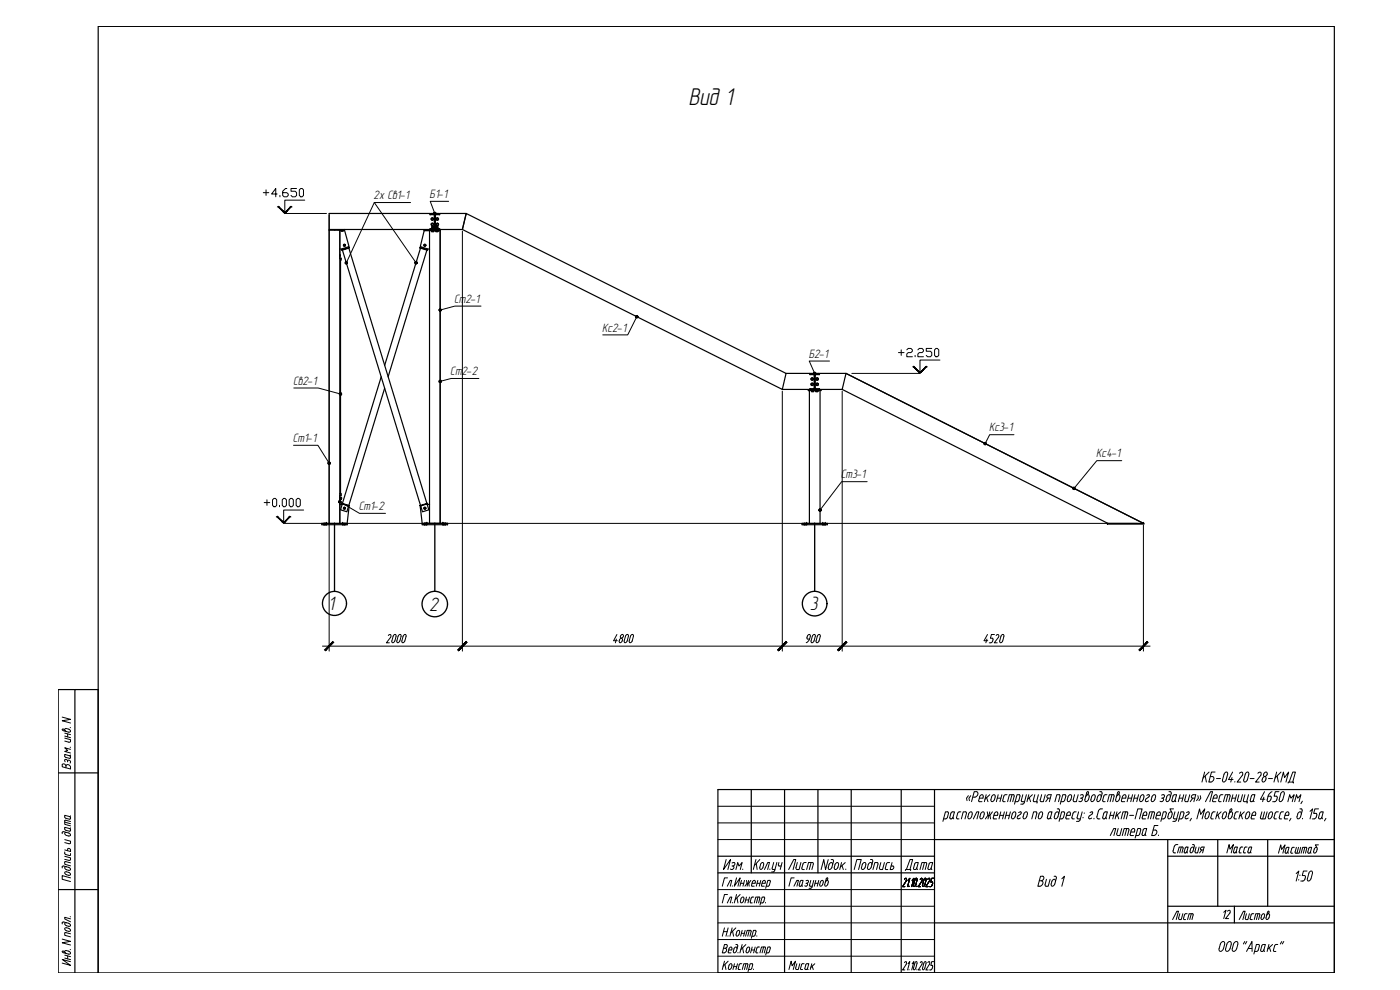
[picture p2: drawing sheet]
<svg xmlns="http://www.w3.org/2000/svg" width="420mm" height="297mm" viewBox="0 0 420 297" stroke-linecap="round" stroke-linejoin="round" font-family="sans-serif">
<defs><g id="words">
<text font-size="7.3" x="206.6" y="31.4">Вид 1</text>
<text font-size="6.6" x="270.9" y="262.5">Дата</text>
<text font-size="6.2" x="235.7" y="262.1">Лист</text>
<g font-size="5.9">
<text x="98.4" y="183">1</text>
<text x="128.8" y="183.3">2</text>
<text x="243.1" y="183.1">3</text>
</g>
<text font-size="5.7" x="351" y="277.3">Лист</text>
<text font-size="4.9" x="370.4" y="276.9" transform="rotate(-90 370.4 276.9)">12</text>
<g font-size="3.7">
<text x="112.1" y="59.8">2x Св1-1</text>
<text x="128.9" y="59.4">Б1-1</text>
<text x="136.3" y="90.8">Ст2-1</text>
<text x="180.7" y="99.5">Кс2-1</text>
<text x="242.7" y="107.3">Б2-1</text>
<text x="135.1" y="112.5">Ст2-2</text>
<text x="87.9" y="115.4">Св2-1</text>
<text x="296.8" y="129.4">Кс3-1</text>
<text x="87.8" y="132.6">Ст1-1</text>
<text x="329" y="137.2">Кс4-1</text>
<text x="252.3" y="143.5">Ст3-1</text>
<text x="107.7" y="153">Ст1-2</text>
</g>
</g></defs>
<g fill="none" stroke="#000" stroke-width=".36">
<path d="M29.5 7.9h371v284h-371zM98.8 68.9h4.6v.1h-4.6zM98.8 69v88M100.4 69h.1M101.5 69h.1M102 76.4v.5v-.3M102 77.4h.4v.6h-.2M102 77.6h.2v70.5M102 76.8h.1M102 77.6h.4M102 69v88M102 76.4v.2"/>
<path d="M102.3 69h.7M102.4 69.1v.3h.6v-.3M102.5 74.9l2.3-.7 .1 .2-2.3 .7zM102.7 74.7v.2M102.7 69.1v.3M102.8 75l23.4 76.6M103.2 73.4l.4 .1v.3l-.3 .1zM103.4 69l1.4 5-2.8 .7M104.6 74.1v.2M104.7 74.4l23.4 76.7M126.1 74.2l2.3 .7-.1 .2-2.3-.7zM126.2 74.4l-10.8 35.2"/>
<path d="M126.3 74.1v.2M127.3 73.5l.4-.1 .1 .3-.2 .2zM127.3 69h4.8v.2h-4.8zM127.3 69.2l-1.2 4.8 2.8 .7M128.1 75l-11.6 38.1M128.2 74.7v.2M128.9 69.2v87.8h3.2v-87.8M129.2 68.6v.2h.3M129.3 64.2h2.4M129.5 65.6h.5v.3l-.2 .2-.3-.2zM129.5 67.2l.3-.2 .2 .2v.3h-.5zM129.5 69.3h.1"/>
<path d="M129.5 68.8v.1M129.5 68.8h.1M129.6 69.3v.2h.6v-.2M129.6 68.4h.6M129.6 68.8v-.7h.6v.7M129.6 68.6h-.5v.3h-25.7M129.6 69.3h.3M129.6 68.8h.3M129.7 68.1h.4M129.9 69.3h.3M129.9 68.8h.3M129.9 68.1v.7"/>
<path d="M129.9 69.3v.2M130 64.2l.2 .2M130.2 68.6h.1v-4.2h-1.2v-.3h-30.3v4.8M130.2 68.8l-.9 .2M130.2 69.3h.1M130.2 64.2l.3 .3v4.1l-.3 .2M130.2 64.2h-1v.2M130.2 68.6v.1M130.2 69.2v.1M130.3 64.5l.2 .1M130.5 68.4l-.2 .1M130.6 68.4l.1 .1"/>
<path d="M130.7 64.5l-.1 .1M130.8 68.8l.9 .2M130.8 68.6l.1 .1M130.8 69.3h.7M130.8 69.2v.1M130.9 68.6h-.2v-4.2h1.3v-.3h7.9l-1.1 4.8M130.9 69.3v.2h.5v-.2M130.9 68.4h.5M130.9 68.8v-.7h.5v.7M130.9 68.1h.4M131 64.2l-.2 .2M131 65.6h.5v.3l-.2 .2-.3-.2z"/>
<path d="M131 67.2l.3-.2 .2 .2v.3h-.5zM131.1 68.1v.7M131.1 69.3v.2M131.4 68.6h.6v.3h6.8M131.5 68.8v.1M131.5 69.2v.1M131.8 64.4v-.2h-1l-.2 .3-.1 4.1 .3 .2M131.8 68.6v.2h-1M132.1 69v.2M132.1 69.2v87.8M139.9 64.1l96 47.9-1.1 4.8-96-47.9zM114.4 113.1l-11.6 37.9"/>
<path d="M115.4 116.5l-10.7 35.1M235.9 112h7.2v.4h1.2v4.2h-1.2v.2h-8.3M242.6 117h3.8v.2h-3.8zM242.9 117.2v39.8M243.2 116.6v.2h1M243.2 112.4v-.2l1 .2M243.3 116.8v.2M243.5 115.2l.3-.2 .2 .2v.3l-.2 .2-.3-.2zM243.5 113.6l.3-.2 .2 .2v.3h-.5zM243.5 117.2l.1 .1M243.5 116.8h.1M243.6 117.3v.2h.6v-.2"/>
<path d="M243.9 117.3v.2M244.1 116.8h.1M244.2 116.7v.1M244.2 116.6l-.1 .2M244.2 117.2l-.6 .1M244.3 112.5l.2 .1M244.5 112.4l-.3-.2h-.9v-.2h2.4v.2h-.9l-.3 .2M244.5 112.4v4.2l-.3 .2M244.5 116.4l-.2 .1M244.5 116.6l.3 .2h1.1v-.2M244.6 116.4v.1M244.6 112.4v4.2"/>
<path d="M244.6 112.4h1.3v-.4h8l-1.1 4.8h-6.9v-.2h-1.3zM244.6 112.5v.1M244.8 116.6l.2 .2M244.8 112.4l.2-.2h.9v.2M244.8 117.2h.7M244.9 117.3v.2h.5v-.2M244.9 116.7v.1M244.9 116.8h-.1M245 115.2l.3-.2 .2 .2v.3l-.2 .2-.3-.2zM245 113.6l.3-.2 .2 .2v.3h-.5zM245.2 117.3v.2M245.5 116.8h.1"/>
<path d="M245.7 116.8v.2M246.1 117.2v39.8M252.8 116.8l79.7 40.2M252.8 116.8h.1M253.9 112l89.3 45zM97.2 157v.4M98 157v.4M102 149.2h.4v.5h-.4M102 149.4h.4M102 148.1h.4v.6h-.4M102 151.4h.7M102 148.3h.4"/>
<path d="M102.1 149.2v.5M102.4 149.4v.1M102.4 149.3l.1 .1M102.5 149.5l-.1 .2h-.4M102.6 151l2.3 .7-.1 .1-2.3-.6zM102.7 151.2l-.5 1.8 1.9 .5 .5-1.7M102.8 157v.4M103.1 152.4l.2-.2 .3 .4-.4 .1zM103.6 157l-.1 .4M104.2 157v.4h-1.4M104.2 157h-7.6v.4h6.2M104.6 152l.2 .1-.6 4.9"/>
<path d="M126 151.7l2.3-.7 .1 .2-2.3 .6zM126.3 152l-.2 .1 .6 4.9M126.7 157h7.6v.4M126.7 157v.4h7.6M127.3 157v.4M127.3 152.3l.3-.1 .1 .5-.3 .1zM128.1 157v.4M128.2 151.2l.5 1.8-1.9 .6-.5-1.8M128.9 151.4h-.7M132.9 157v.4M133.7 157.4v-.4h.6v.4M241.3 157v.4"/>
<path d="M241.8 157h-1.1v.4h1.1M241.8 157h.1M241.8 157.4h.1M241.9 157.4h.2M241.9 157h5.8M242.1 157.4h4.8M242.1 157v.4M246.9 157v.4M247.7 157h.6v.4h-1.4M247.7 157v.4M332.3 157h11v.2h-11zM22.5 206.9h-5v85h12"/>
<path d="M17.5 231.9h12M215.5 236.9h185v55h-185zM225.5 236.9v25M235.5 236.9v55M245.5 236.9v25M255.5 236.9v55M270.5 236.9v55M280.5 236.9v55M215.5 256.9h65M280.5 251.9h120M350.5 256.9h50M350.5 251.9v40"/>
<path d="M365.5 251.9v20M380.4 251.9v20M17.5 266.9h12M215.5 261.9h65M280.5 276.9h120M350.5 271.9h50M22.5 291.9v-85h7v85"/>
<circle cx="103.4" cy="73.6" r=".31"/>
<circle cx="103.4" cy="73.6" r=".16"/>
<circle cx="127.5" cy="73.6" r=".31"/>
<circle cx="129.7" cy="67.3" r=".37"/>
<circle cx="129.7" cy="65.7" r=".37"/>
<circle cx="131.2" cy="67.3" r=".37"/>
<circle cx="131.2" cy="65.7" r=".37"/>
<circle cx="243.7" cy="113.7" r=".37"/>
<circle cx="243.7" cy="115.3" r=".37"/>
<circle cx="245.2" cy="113.7" r=".37"/>
<circle cx="245.2" cy="115.3" r=".37"/>
<circle cx="103.4" cy="152.5" r=".31"/>
<circle cx="103.4" cy="152.5" r=".16"/>
<circle cx="127.5" cy="152.5" r=".31"/>
</g>
<g fill="#000">
<circle cx="129.5" cy="69.3" r=".18"/>
<circle cx="129.5" cy="68.8" r=".18"/>
<circle cx="243.5" cy="117.3" r=".18"/>
<circle cx="244.8" cy="117.3" r=".18"/>
<circle cx="253.9" cy="112" r=".18"/>
<circle cx="98" cy="157" r=".18"/>
<circle cx="98" cy="157.4" r=".18"/>
<circle cx="100.4" cy="157.2" r=".2"/>
<circle cx="102.8" cy="157" r=".18"/>
<circle cx="128.1" cy="157" r=".18"/>
<circle cx="128.1" cy="157.4" r=".18"/>
<circle cx="130.5" cy="157.2" r=".2"/>
<circle cx="132.9" cy="157.4" r=".18"/>
<circle cx="132.9" cy="157" r=".18"/>
<circle cx="242.1" cy="157.4" r=".18"/>
<circle cx="242.1" cy="157" r=".18"/>
<circle cx="244.5" cy="157.2" r=".2"/>
<circle cx="246.9" cy="157.4" r=".18"/>
<circle cx="246.9" cy="157" r=".18"/>
<circle cx="247.7" cy="157.4" r=".18"/>
<circle cx="247.7" cy="157" r=".18"/>
<circle cx="343.2" cy="157" r=".18"/>
</g>
<g fill="#fff" stroke="#fff" stroke-width=".3">
<path d="M99.4 179l2.2 4h-2.2zM99.4 179l2.2 4v-4z"/>
<path d="M129.1 179.3l3.1 4h-3.1zM129.1 179.3l3.1 4v-4z"/>
<path d="M243.4 179.1l2.6 4h-2.6zM243.4 179.1l2.6 4v-4z"/>
<path d="M206.7 26.1l14.5 5.6h-14.5zM206.7 26.1l14.5 5.6v-5.6z"/>
<path d="M135.1 109.7l8.9 3.2h-8.9zM135.1 109.7l8.9 3.2v-3.2z"/>
<path d="M180.6 96.7l8.1 3.1h-8.1zM180.6 96.7l8.1 3.1v-3.1z"/>
<path d="M87.8 129.8l7.9 3.1h-7.9zM87.8 129.8l7.9 3.1v-3.1z"/>
<path d="M107.6 150.2l8.4 3.1h-8.4zM107.6 150.2l8.4 3.1v-3.1z"/>
<path d="M128.8 56.6l6.2 3.1h-6.2zM128.8 56.6l6.2 3.1v-3.1z"/>
<path d="M242.6 104.5l6.6 3.1h-6.6zM242.6 104.5l6.6 3.1v-3.1z"/>
<path d="M328.9 134.4l8.1 3.1h-8.1zM328.9 134.4l8.1 3.1v-3.1z"/>
<path d="M87.9 112.6l7.9 3.1h-7.9zM87.9 112.6l7.9 3.1v-3.1z"/>
<path d="M136.2 88l8.5 3.1h-8.5zM136.2 88l8.5 3.1v-3.1z"/>
<path d="M252.3 140.7l8.2 3.1h-8.2zM252.3 140.7l8.2 3.1v-3.1z"/>
<path d="M296.7 126.6l7.9 3.1h-7.9zM296.7 126.6l7.9 3.1v-3.1z"/>
<path d="M112 57l11.5 3.1h-11.5zM112 57l11.5 3.1v-3.1z"/>
</g>
<g fill="none" stroke="#000" stroke-width=".4">
<path d="M100.4 157.4v20M130.5 157.4v20M244.5 157.4v20"/>
<circle cx="100.4" cy="181" r="3.6"/>
<circle cx="130.5" cy="181.2" r="3.8"/>
<circle cx="244.5" cy="181.1" r="3.7"/>
</g>
<g fill="none" stroke="#000" stroke-width=".3">
<path d="M79 57.8h1.7M79.8 57v1.6M83.2 58.2h-1.7l1.3-1.6v2.5M84 58.6v.5M86.1 56.6h-.4l-.9 .8v1.2l.5 .5h.8l.4-.5v-.4l-.4-.4h-1.3M89 56.6h-1.7v.8h1.3l.4 .4v.8l-.4 .5h-.8l-.5-.5M89.8 57l.5-.4h.4l.4 .4v1.6l-.4 .5h-.4l-.5-.5zM85.5 64.1h12.5M91.5 60h-6v3.8M98.8 64.5v130.9M112.3 60.8l12.6 18M123.2 60.8h-10.9l-8.4 18.1"/>
<path d="M134.6 60.4h-5.5l1.4 3.7M138.8 69.3v126.1M144.4 91.8h-7.9l-4.4 1.2M191.1 95l-2.7 5.5h-7.5M88.2 116.4h7.3l6.7 1.8M143.7 113.6h-8.3l-3.3 .8M234.8 117.3v78.1M248.9 108.3h-6l1.6 3.7M252.8 117.3v78.1M255.7 112h20.4M269.6 105.8h1.7M270.5 105v1.6"/>
<path d="M272.1 105l.5-.5h.8l.4 .5v.4l-.4 .4h-.8l-.5 .4v.8h1.7M274.6 106.6v.4M275.5 105l.4-.5h.8l.4 .5v.4l-.4 .4h-.8l-.4 .4v.8h1.6M279.6 104.5h-1.6v.9h1.2l.4 .4v.8l-.4 .4h-.8l-.4-.4M280.9 104.5h.4l.4 .5v1.6l-.4 .4h-.4l-.4-.4v-1.6zM282.1 108h-6v3.8M88.1 133.6h7.3l3.4 5.4M304.3 130.4h-7.3l-1.3 2.7M336.7 138.2h-7.5l-6.9 8.3M79.3 150.8h1.7M80.1 150v1.6M82.2 149.5h.4l.4 .5v1.6l-.4 .4h-.4l-.4-.4v-1.6z"/>
<path d="M83.9 151.6v.4M85.1 149.5h.4l.5 .5v1.6l-.5 .4h-.4l-.4-.4v-1.6zM85.1 157h256.3M87.2 149.5h.4l.4 .5v1.6l-.4 .4h-.4l-.4-.4v-1.6zM88.9 150l.4-.5h.4l.4 .5v1.6l-.4 .4h-.4l-.4-.4zM91.1 153h-6v3.8M102 150.6l5.9 3.4h7.8M260.2 144.5h-7.6l-6.5 8.5M343.2 157.5v37.9M96.8 193.9h248.4M116.5 190.7l.5-.3 .4 .5-1.4 2h.9M118 190.9a.58 .58 0 0 1 .8-.5l.1 .5-.4 1.4"/>
<path d="M118 190.9l-.4 1.4 .1 .5a.58 .58 0 0 0 .8-.5M120 192.3a.58 .58 0 0 1-.8 .5l-.1-.2a2.9 2.9 0 0 1 .7-2.2h.3l.3 .2-.4 1.7M121.1 190.6l.5-.2 .3 .2a2.96 2.96 0 0 1-.8 2.2h-.2l-.3-.2zM185 191.7l-.3 1.2M185.1 190.4l-.9 1.8h1.1M186 191.8l.5-.3a.72 .72 0 0 1 .2 .9 .72 .72 0 0 1-.8 .4zM186.3 190.6l.7-.2 .1 .5a.58 .58 0 0 1-.8 .5zM187.8 190.6l.5-.2 .3 .2a2.87 2.87 0 0 1-.7 2.2h-.3l-.3-.2zM189.3 190.6l.5-.2 .3 .2a2.87 2.87 0 0 1-.7 2.2h-.3l-.3-.2zM242.4 190.6l.5-.2 .3 .2-.2 1.1-.8-.2zM242.9 191.7l-.3 .7-.6 .4M243.9 190.6l.5-.2 .3 .2a2.96 2.96 0 0 1-.8 2.2h-.2l-.3-.2z"/>
<path d="M245.4 190.6l.5-.2 .3 .2a2.87 2.87 0 0 1-.8 2.2h-.2l-.3-.2zM296.2 191.7l-.3 1.2M296.4 190.4l-1.1 1.8h1.1M296.9 192.9h.5M297.9 192.4l-.5 .5M298.5 190.4h-1l-.3 1.1h.7v.9M298.9 190.7l.5-.3 .4 .5-1.4 2h.9M300.5 190.6l.5-.2 .3 .2a2.87 2.87 0 0 1-.7 2.2h-.3l-.3-.2zM18.7 215.2l2.5 .6-2.5 .5 2.5 .6M18.7 218.9l.3 .3 1.6 .5 .5-.1a.58 .58 0 0 0-.5-.8l-1.1-.1a.58 .58 0 0 0 .5 .8M19.2 218.9l.4 .3M19.2 218.9l-.3-.2-.2 .2"/>
<path d="M19.4 220l1.8 .4M21.1 218.3h.1M18.7 229.3h.8l.3 .5a.74 .74 0 0 1 .8-.3 .74 .74 0 0 1 .6 .7v.5l-2.5-.6zM19.4 226.4l1.6 .4 .1 .7-1.5-.3zM19.4 221.5l1.8 .4v.5M19.4 222.4l1.3 .3M19.4 220.9l1.8 .4M19.5 228.6l-.1-.5 .2-.3 .5 .2 .2 .3a.5 .5 0 0 1 .7-.1 .5 .5 0 0 1 0 .8M19.8 229.8v.6M20.3 220.2v.9M20.3 228.3v.3M21.1 224.2h.1"/>
<path d="M21.2 224.8l-1.8-.4 .9 .7-.9 .4 1.8 .4M21.2 222.4l-.5 .3M21.2 226.5l-.4 .2M290.6 238.7l-.5 .8 .1 .7M291.3 238.7l-.5 .8 .1 .7M292 239.2a1.15 1.15 0 0 0 1.4-1.4l-1-.3-.8 3M294 239.1l.5-.6 .5 .1v.9h-1.1M294 239.1l-.3 1.2 1 .2M296 238.4l-.6 2.1M296.1 239.3l.4 1.2M297.1 238.4l-1.5 1.4M297.6 239.1l.5-.6 .5 .1-.2 1.5-.7 .4-.3-.4 .2-1"/>
<path d="M299.3 239.5h1.1M299.6 238.4l-.6 2.1M300.7 238.4l-.6 2.1M302.2 238.4l-.7 .1-.2 .4-.4 1.4 .8 .2M303.7 238.4l-.6 2.1M304.1 238.4l.3 .5-.5 1.6M304.1 238.4h-1.2l-.5 2.1M307 238.4l-.5 1.7 .2 .4M308 238.4l-.7 2.6-1 .3M308.8 238.4l-.6 2.1M308.9 239.3l.4 1.2M309.8 238.4l-1.4 1.4"/>
<path d="M310.6 238.4l-.5 1.7 .2 .4M311.6 238.4l-.5 2.1M312.6 238.4l-.4 1.5v.3l.3 .3h.6l.6-2.1M314.6 239.5l-.8 1M315.2 239.5l-.9-.1-.1-.4 .3-.5 1-.1-.6 2.1M320.8 238.6l.4-.2 .4 .4-.3 1.3-.6 .4-.4-.4zM322.5 238.4l-.4 1.8 .3 .3h.6l.6-2.1M324.2 238.6l.6-.2 .3 .3-.1 .5-.5 .3M324.3 239.5h.3M324.5 239.5a.6 .6 0 0 1 .1 .8 .6 .6 0 0 1-.8 .1M326.1 237.9l.2-.3h.3v.5l-.5 .5M326.1 237.9l-.5 2.2 .3 .4 .8-.6 .1-1.3-.5-.1-.5 .6"/>
<path d="M327.9 238.6l.4-.2 .4 .4-.4 1.3-.6 .4-.3-.4zM330.1 237.5l.5 .1 .2 .2-.5 2.1-.8 .6-.3-.2v-.4M330.5 239.1l-.2-.6h-.4l-.4 .3-.3 1.1M331.7 238.4l-.4 .5-.4 1.4 .8 .2M331.7 238.4h.5M333.7 238.4l-.5 2.1M334.4 238.9l-.3-.5h-1.2l-.5 2.1M334.4 238.9l-.5 1.6M335.4 238.6l.5-.6-.1-.5-.5 .4-.5 2 .1 .4 .3 .2a1.53 1.53 0 0 0 .7-2h-.4l-.5 .6M336.8 239.1l.5-.6 .6 .1-.1 .9h-1.1M336.8 239.1l-.3 1.2 1 .2M338.5 239.5h1.1"/>
<path d="M338.8 238.4l-.5 2.1M339.9 238.4l-.6 2.1M340.3 239.5h1.1M340.6 238.4l-.5 2.1M341.7 238.4l-.6 2.1M342.2 239.1l.5-.6 .6 .1-.3 1.5-.6 .4-.4-.4 .2-1M344.2 238.7l.5-.3 .3 .3-.2 .4-.8 .5a.51 .51 0 0 0-.2 .9 .51 .51 0 0 0 .9-.2M346.6 239.8l-.5 .7-.6-.2 .3-1.5 .6-.4 .4 .4-.2 1.1M348.6 238.6l.6-.2 .3 .3-.2 .5-.4 .3M348.6 239.5h.3M348.9 239.5a.6 .6 0 0 1 .1 .8 .6 .6 0 0 1-.9 .1M350.8 237.5l.6 .1 .1 .5-.6 2-.4 .4h-.4l-.1-.6 .4-1.3 .7-.1 .1 .6"/>
<path d="M352.1 238.7l1-.3-.4 1.7-.5 .4-.5-.2zM353.9 239.5h1.1M354.2 238.4l-.6 2.1M355.3 238.4l-.6 2.1M356 238.4l-.4 1.8 .3 .3M357.1 238.4l-.6 2.1h-.6M357.8 239.5l-.3-.3 .2-.5 .4-.3h.8l-.6 2.1M357.9 239.5h.7M358 239.5l-.8 1M359.5 238.7l.2 .8-.6 .7M360.2 238.7l.2 .8-.6 .7M361.5 231.6l-.8 3.1"/>
<path d="M361.7 232.9l.4 1.8M362.9 231.6l-1.9 1.8M363.2 233h.7a.87 .87 0 0 1 .4 1 .87 .87 0 0 1-.9 .6M364.1 239.5h1.1v-.9l-.3-.2-.4 .2-.6 1.6 .1 .3h.9M364.7 231.6h-1.1l-.8 3.1h.6M365.1 233.6h1.2M367 238.4l-.7 .1-.2 .4-.4 1.4 .8 .2M367.3 232.3l-.4 1.7M368 234l-.3 .4-.4 .2-.4-.2v-.4M368.4 232.3v-.5l-.3-.2-.5 .2-.3 .5M368.4 232.3l-.4 1.7M368.5 238.4l-.5 2.1"/>
<path d="M369.2 238.9l-.3-.5h-1.2l-.5 2.1M369.2 238.9l-.5 1.6M369.7 233.3l-.3 1.4M369.7 239.5h1.1M369.9 231.6l-1.2 2.3h1.4M370 238.4l-.5 2.1M370.6 234.5v.2M371.1 238.4l-.6 2.1M371.8 238.4l-.4 1.8 .3 .3h.6l.6-2.1M372 232a.55 .55 0 0 1 .8-.3 .55 .55 0 0 1 0 .9l-1.5 2.1h1.1M373.6 238.4l-.4 1.9 .2 .2h1l-.2 .5M373.7 232.3l-.4 1.7"/>
<path d="M374.3 234l-.3 .4-.4 .2-.3-.2v-.4M374.7 238.4l-.6 2.1M374.8 232.3l-.1-.5-.3-.2-.4 .2-.3 .5M374.8 232.3l-.4 1.7M375.2 233.6h1.2M375.6 238.7l1-.3-.4 1.7-.5 .4-.5-.2zM377.5 232a.55 .55 0 0 1 .8-.3 .55 .55 0 0 1 .1 .9l-1.6 2.1h1.1M378.9 233.7l-.1 .3M379.3 239.2l-.4 1.3M379.5 237.5l-1.2 2.3h1.3M379.5 231.8l.2-.1a.62 .62 0 0 1 .7 .6 .62 .62 0 0 1-.6 .6h-.4l-.2-.3zM379.9 234l-.3 .4-.5 .2-.3-.2v-.4"/>
<path d="M379.9 233.7v-.5l-.3-.2-.4 .2-.3 .5M379.9 233.7v.3M380.6 238.9h.6a.87 .87 0 0 1 .2 1.1 .87 .87 0 0 1-1.1 .3zM380.7 233.6h1.2M381.8 237.5l-.6 .4-.6 1M383.1 231.6l-.8 3.1M383.3 232.9l.3 1.8M383.8 237.5h-1.1l-.3 1.4h.6a1.06 1.06 0 0 1-.5 1.6M384.4 234.7l.8-3.1 .3 1.7 1.2-1.7-.8 3.1M384.5 231.6l-1.8 1.8M384.6 237.7l.7-.1 .1 .6-.5 1.9-.6 .4-.4-.2v-.4zM386.6 235l.1-.3h1.5l-.1 .3"/>
<path d="M386.9 234.7l1.1-3.1h.8l-.8 3.1M19.2 259.8l-.5 .1v.5M19.2 249.5l-.5 .1v.5M19.2 249.6l1.4 .3a.58 .58 0 0 1 .5 .8h-1.1a.58 .58 0 0 1-.5-.8l.5-.1M19.2 259.9l1.4 .3M19.4 256.9l1.8 .5-.1 .7h-.4M19.4 255.6l.2 .7 1.2 .4 .4-.2M19.4 251.9l1.8 .5v.5M19.4 257.8l1.3 .3M19.4 252.8l1.3 .4M19.4 246.7l1.8 .4M19.8 258.5l-.4 .1v.7l1.8 .5"/>
<path d="M19.8 258.5l1.4 .4M20.3 254.8l.2-.2 .5 .1 .2 .8-1.8-.5M20.3 254.8v.4M20.8 248.6l.3 .2v.5l-1.3-.2M20.8 245l.3 .2v.5l-1.3-.2M20.8 248.6l-1.4-.4v.7l.4 .2M20.8 245l-1.4-.4v.7l.4 .2M21.2 246.5l-1.4-.4-.4 .2v1l1.8 .5M21.2 256.1v.4M21.2 252.9l-.5 .2M21.2 248.4l-.4 .2M21.2 244.8l-.4 .2"/>
<path d="M215.5 246.9h65M215.5 251.9h65M215.5 241.9h65M217.9 257.9l-.8 3 2.1-3-.8 3M219.7 258.9l.6-.1 .3 .2-.2 .6-.4 .2M219.7 259.8h.3M220 259.8a.59 .59 0 0 1 .1 .9 .59 .59 0 0 1-.9 0M226.9 257.9l-.8 3M227 259.1l.2 1.8M228 257.9l-1.6 1.8M228.5 259l.4-.2a1.42 1.42 0 0 1-.6 2.1l-.3-.4zM232.2 258.8l-.5 1.8 .2 .3h.7"/>
<path d="M233.2 258.8l-.8 2.6-.9 .2M248.6 257.9l-.8 3-.6-3-.8 3M249.4 257.9h.4M249.8 257.9l.4 .3-.1 .3-.4 1.7-.5 .6h-.5l-.1-.6 .5-1.2 .6-.2 .1 .7M250.9 259l.4-.2 .4 .4-.4 1.3-.6 .4-.3-.4zM252.6 258.8l-.6 2.1M252.7 259.7l.4 1.2M253.7 258.8l-1.5 1.4M261.2 257.9h.4M261.6 257.9l.3 .3v.3l-.4 1.7M261.6 259.4l-.1-.6-.6 .2-.3 .5-.2 1.2 .5 .1 .5-.6M264.4 258.8l-.5 1.8 .4 .3h.6l.5-2.1"/>
<path d="M267 258.8l-.9 .2-.4 1.5 .2 .4M267.4 259.8h.6M267.7 258.8l-.6 2.1 1-.3 .1-.5-.3-.3M283.2 245.7h.6M284.3 245.2l-.5 .5M284.3 245.2l.3-1.4-.2-.2h-.7l-.7 2.8M285 245.2l.3 .5M285.1 245.2l.4-1.4 .9-.2-.4 1.6M285.3 245.7h.2M285.5 245.7l.5-.5 .2 .5M287.1 245.2l.2 .5M287.3 245.7h.5"/>
<path d="M288.4 243.6l-.9 .2-.4 1.4M289.8 243.6l.2 .4-.4 1.7M289.8 243.6h-.7l-.6 2.1M290.7 244.3l-.2 1 .3 .4 .7-.4 .3-1M291.8 244.2l-.1-.4-.3-.2-.4 .2-.3 .5M292.1 245.7l1.1-2.1h.6l-.6 2.1M295.4 244.2l-.2-.6-.6 .2-.5 1.5 .2 .3 .6-.1 .5-1.2M296.3 243.6l.2 1-.8 1.1M296.5 244.6h.6M297.1 243.6l-.6 2.1M297.8 243.6l-.7 1 .2 1.1M299.4 244.2v-.4l-.3-.2-.4 .2-.3 .5-.3 1.2 1 .2"/>
<path d="M299.5 244.3l-.1 .3h-1.1M300.1 244.6h1.1M300.4 243.6l-.6 2.1M301.4 243.6l-.5 2.1M301.9 244.6h1.1M302.2 243.6l-.6 2.1M303.2 243.6l-.5 2.1M304.7 240.5h.6M304.8 244.2l-.1-.6h-.4l-.4 .4-.4 1.3 .2 .3 .7-.1 .5-1.2M305.3 240.5l.4-.2 .4-1.4-.2-.5h-.7l-.7 2.9M305.5 244.8l-.2 .6 .3 .3M306.2 245.4l-.6 .3"/>
<path d="M306.3 243.6l.2 .2-.1 .3-.8 .7M306.3 243.6l-.6 .2M306.8 240.5h.7M308.3 244.2l-.1-.6h-.4l-.4 .4-.3 1M308.3 244.3l-.3 1-.4 .3h-.4l-.2-.6M309.6 245.7l.6-2.1h.7l.3 .2-.5 1.9M310.4 240.5h.9l-.1 .5M312.9 244.2l-.2-.6h-.4l-.4 .4-.3 1.3 .2 .3 .6-.1 .5-1.2M314.3 245.2l.3 .5M314.3 245.2l.4-1.4 1-.2-.4 1.6M314.6 245.7h.2M314.8 245.7l.5-.5 .2 .5"/>
<path d="M316.6 240.5l.6-2.1h.7l.2 .5-.4 1.6M317.3 242.7h.3M317.6 242.7l.4 .3v.3l-.5 1.7-.5 .6h-.4l-.2-.3 .3-1.3 .4-.4h.4l.2 .6M318.1 245.7h.6M318.4 240.5h.7M319 240.5l.4-.2 .5-1.4-.3-.5h-.6l-.8 2.9M319.2 245.2l-.5 .5M319.5 244l-.1-.3-.8-.1-.8 2.8M319.5 244.1l-.3 1.1M321.2 244.2l-.1-.6-.7 .2-.5 1.5v.3l1 .1M321.2 244.3l-.1 .3h-1M321.7 245.2l.2 .5"/>
<path d="M321.9 245.7h.5M323 243.6l-.9 .2-.4 1.4M323.3 245.2l.2 .5M323.5 245.7h.7M323.7 243.6l-.4 1.6M324.8 243.6l-.8 2.6-.9 .2M325.1 245.2l-.1 .2M325.4 243.9v.2M327 244.8l-.3 .6 .3 .3M327.6 245.4l-.6 .3M327.7 243.6l.2 .2-.1 .3-.8 .7M327.7 243.6l-.6 .2"/>
<path d="M328.3 245.5v.2M329.6 243.4l-.4 1.8 .2 .4 .7 .1M330.4 242.7l-.5 .2-.3 .5M330.4 242.7h.5M330.9 245.2l.3 .5M331.2 245.7h.2M331.7 243.6l-.4 .4-.4 1.2M331.7 243.6h.6l-.4 1.6M331.9 245.2l-.5 .5M331.9 245.2l.2 .5M333.1 244.6h1.1M333.2 250.7l1-2.1h.7l-.6 2.1"/>
<path d="M333.4 243.6l-.5 2.1M334.5 243.6l-.6 2.1M335.2 243.6l-.5 2.1M335.3 244.5l.4 1.2M335.6 248.6l-.5 1.5v.3l.4 .3M336.3 243.6l-1.4 1.3M336.5 245.7l.5-2.1h1.2l.2 .2-.4 1.9M336.7 248.6l-.6 2.1h-.6M336.8 250.7l.6-2.1h1.2l.2 .4-.4 1.7M337.8 243.6l-.6 2.1M338.2 248.6l-.6 2.1M339 244.6h1.2"/>
<path d="M339.5 249.3l.4-.7 .6 .2-.1 .8h-1M339.5 249.3l-.3 1.2 1 .2M340.7 245.7l.8-3h1.3l-.8 3M342 250.2l-.3 .4-.8 .1M342 250.3l.3-1.5-.2-.2h-.6l-.8 2.8M343 245.7h.8M343.1 249l.2-.3 .8-.1-.4 1.7M343.1 249l-.4 1.5 .5 .2M343.7 250.2l-.5 .5M343.7 250.2l.2 .5M344.1 244.2l-.1-.6-.6 .2-.6 1.5 .2 .4M344.2 244.3l-.1 .3h-1.1"/>
<path d="M344.5 245.7l.6-2.1h1.1l.3 .2-.4 1.9M345.8 243.6l-.5 2.1M347.5 247.7h-1.1l-.8 3a1.16 1.16 0 0 0 1.5-1.4l-1-.3M347.7 250.5v.2M348.2 244.2v-.4l-.3-.2-.5 .2-.2 .5-.4 1.2 1.1 .2M348.2 244.3l-.1 .3h-1M348.6 245.7h.6M349.7 245.2l-.5 .5M349.7 245.2l.3-1.4-.9-.2-.7 2.8M351.8 244.2l-.2-.6h-.4l-.4 .4-.3 1.3 .2 .3 .6-.1 .5-1.2M352.1 255.3l.1 .5 .2 .1M352.2 245.2l.2 .5"/>
<path d="M352.2 242.7h-1.1l.5 1M352.4 255.9h.4M352.4 245.7h.7M352.6 243.6l-.4 1.6M352.7 240.1l.2 .4M353 246l-.2 .4h-.8M353.5 253.4h-.6l-.4 .4-.4 1.5M353.7 243.6l-.6 2.4M353.9 245.7h.6M354.5 254.1l-.4 1.8M355 245.2l-.5 .5M355.1 243.6h-.7l-.7 2.8"/>
<path d="M355.1 254.5l-.4 1.4M355.1 254.5l-.2-.4h-1l-.5 1.8M355.1 243.6l.2 .2-.3 1.4M355.7 254.5l.2-.3 .7-.1-.5 1.6-.5 .2M355.7 254.5l-.3 1 .2 .4M355.9 244.8l-.2 .6 .3 .3M356.2 255.5l.2 .4M356.6 245.4l-.6 .3M356.7 243.6l.2 .2-.1 .3-.8 .7M356.7 243.6l-.6 .2M357.6 245.5l-.5 .8M357.9 253.4l.5 .2-.3 1.7a.59 .59 0 0 1-.9 .5l.1-1.1"/>
<path d="M358.2 254.7l-.1-.5a.58 .58 0 0 0-.8 .5M359 254.1l-.4 1.5 .8 .3 .5-1.8M359.2 245.7l.8-3 .3 1.6 1.3-1.6-.8 3M360.6 255l-.6 .9M360.8 254.1l-.4 .3-.1 .4 .8 .2M360.8 254.1h.6l-.5 1.8M361.8 240.5l1.5-3h.6l-.8 3M362.9 244.2l-.1-.6h-.5l-.3 .4-.4 1.3 .2 .3 .6-.1 .5-1.2M363.4 245.2l.2 .5M363.6 245.7h.5M364.7 243.6l-.9 .2-.4 1.4M365.4 243.6l-.6 2.1"/>
<path d="M365.5 244.5l.4 1.2M366.5 243.6l-1.5 1.3M368.1 244.2l-.2-.6h-.4l-.4 .4-.3 1.3 .2 .3 .6-.1 .5-1.2M368.2 255.9l.7-2.5 .2 1.4 1.1-1.4-.7 2.5M369.1 243.7l.6-.6-.2-.4-.4 .4-.5 1.9 .2 .6 .6-.1 .5-1.2M369.9 244.2v-.4l-.4-.2-.4 .2-.3 .5M370.3 245.2l.3 .5M370.6 245.7h.5M371 255.5l.2 .4M371 255.5l-.4 .4M371 255.5l.4-1.4-.7 .1-.2 .3-.3 1.2 .4 .2M371.6 243.6l-.8 .2-.4 1.4"/>
<path d="M371.9 255.5l.2 .4M372.1 255.9h.4M372.4 243.6l-.6 2.1M372.5 244.5l.4 1.2M373 254.1l-.8 .2-.3 1.2M373.4 243.6l-1.4 1.3M373.5 254.5l-.3 1.2 .6 .2M374.3 254.1l-.6 .1-.3 .3M375 244.2l-.1-.6-.6 .2-.6 1.5 .2 .3 .7-.1 .5-1.2M375.2 254.1l-.4 .4-.3 1.2 .4 .2 .4-.4M375.2 254.1h.5l-.4 1.4M375.3 255.5l.2 .4"/>
<path d="M375.5 245.3v.3l1 .1M376.2 240.1l.2 .4M376.8 244.2l-.1-.6-.6 .2-.6 1.5M376.9 244.3l-.1 .3h-1.1M378.3 245.2l.2 .5M378.7 243.6l-.4 1.6M379.5 243.6l-.6 2.1M380.3 243.6l-.6 2.1h-1.2M381.9 244.2l-.2-.6-.6 .2-.5 1.5 .2 .3 .6-.1 .5-1.2M381.9 240.5h.6M382.4 245.2l.2 .5M382.6 245.7h.5"/>
<path d="M383.6 243.6l-.8 .2-.4 1.4M383.7 256l.7-2.5 .2 1.4 1.1-1.4-.7 2.5M383.9 245.2l.3 .5M384.2 245.7h.4M384.7 243.6l-.5 .4-.3 1.2M384.7 243.6h.5M385.4 245.3l.1 .3 .9 .1M385.7 255.6v.3l.4 .1 .4-.4M385.9 254.6l.3-.3 .7-.1-.4 1.4M386 254.6l-.3 1M386.5 255.6l.2 .4M386.5 240.5l.6-2.1 .3 1.1 1-1.1-.6 2.1"/>
<path d="M386.8 244.2l-.2-.6-.6 .2-.5 1.5M386.8 244.3l-.1 .3h-1.1M387.4 245.5l-.4 .8M387.7 254.6l-.3 1.2 .6 .2M388.5 254.2l-.6 .1-.3 .3M388.5 240.5l.6-2.1 .4 1.1 .9-1.1-.6 2.1M389.1 254.2l-.4 1.4 .2 .4h1l.5-1.8M389.7 254.2l-.5 1.8M390.1 242.7h.4M390.5 242.7l.3 .3v.3l-.5 1.7-.5 .6h-.4l-.2-.3 .4-1.3 .3-.4h.5l.1 .6M390.9 240.4l-.5 .7M390.9 245.5v.2"/>
<path d="M391.6 254.2l-.5 1.8M392.2 254.6l-.4 1.4M392.2 254.6l-.2-.4h-1l-.5 1.8M392.7 254.6l.3-.3 .7-.1-.4 1.4M392.8 254.6l-.3 1.3h.6l.2-.3M393.1 243.4l.9-.7-.9 3M393.3 255.6l.2 .4M393.8 245.7h.6M394.9 244l.3 .6M395.1 255.4a.58 .58 0 0 1-.8 .5l.1-1.1a.58 .58 0 0 1 .8-.5l-.1 1.1M395.2 244.6l-.3 .7-.5 .4M395.7 253.5h-.9l.4 .8"/>
<path d="M395.7 242.7h-1.1l-.3 1.4h.6M395.7 245.2l.3 .5M395.7 245.2l.5-1.4 .9-.2-.4 1.6M396 245.7h.2M396.2 245.7l.5-.5 .2 .5M397.9 245.5l-.4 .8M19.2 276.6l-.5 .1v.5M19.2 276.6l1.4 .4a.58 .58 0 0 1 .5 .8h-1.1a.58 .58 0 0 1-.5-.8l.5-.1M19.5 278.5h1.1a.58 .58 0 0 1 .5 .8h-1.1a.58 .58 0 0 1-.5-.8zM19.8 279.8l-.4 .1v.7l1.8 .5M19.8 279.8l1.4 .4M20 260.1l-.5 .1a.58 .58 0 0 0 .5 .8h1.1a.58 .58 0 0 0-.5-.8"/>
<path d="M20.6 261.7a.58 .58 0 0 1 .5 .8h-1.1a.58 .58 0 0 1-.5-.8h1.1M21.1 275.1h.1M21.2 263.4l-2.5-.7v1.1l2.5 .7M21.2 275.7l-1.8-.5v.5l1.8 .9M215.5 271.9h65M215.5 276.9h65M215.5 266.9h65M217.1 279.5h1.1M217.4 278.4l-.6 2.5M218.3 265.9l.8-1.7h.5l-.4 1.7M218.3 270.9l.8-1.7h.5l-.4 1.7M218.3 263.4h-.9l-.6 2.5"/>
<path d="M218.3 268.4h-.9l-.6 2.5M218.5 278.4l-.6 2.5M219.7 278.4l-.6 2.5M219.8 265.8v.1M219.8 270.8v.1M219.9 279.4l.3 1.5M220.8 278.4l-1.5 1.5M220.9 260.9l.5-2.1 .4 1 .9-1-.5 2.1M221 263.4l-.6 2.5 1.7-2.5-.6 2.5M221 268.4l-.6 2.5M221.2 269.4l.3 1.5M222 279.7l-.1-.5a.58 .58 0 0 0-.8 .5l-.1 1.1a.58 .58 0 0 0 .8-.5l.2-.6"/>
<path d="M222.1 268.4l-1.5 1.5M222.3 265h.9M222.5 269.4l.7-.2-.1 1.1a.58 .58 0 0 1-.8 .5l-.1-.5zM222.5 264.2l-.4 1.7M222.7 279.1l-.4 1.8M222.9 260.8v.1M223.4 264.2l-.4 1.7M223.6 279.1l-.4 1.8M223.8 270h.9M224 264.2l.2 .8-.6 .9M224 269.2l-.4 1.7M224.2 265h.5"/>
<path d="M224.7 264.2l-.5 1.7M224.9 279.1l-.5 1.8M224.9 269.2l-.4 1.7M225.2 279.1l.2 .4M225.2 279.1h-1l-.4 1.8M225.3 264.2l-.6 .8 .2 .9M225.4 269.5l-.3 1.2 .7 .2M225.4 279.5l-.3 1.4M225.7 265h.9v-.8a.58 .58 0 0 0-.8 .5l-.3 1 .9 .2M226.2 269.2h-.6l-.2 .3M226.4 270.9l.4-1.7 1-.1 .2 .4-.3 1.4M226.7 279.1h-.6l-.6 2.4"/>
<path d="M226.7 279.1l.2 .4M226.9 279.5l-.4 1.2-.8 .2M227.2 265h.9M227.4 264.2l-.4 1.7M227.5 269.2l-.5 1.7M228.3 264.2l-.4 1.7M228.7 265h.9v-.8a.58 .58 0 0 0-.8 .5l-.3 1 .9 .2M229.4 260.9l1-2.1h.5l-.5 2.1M229.5 269.5l-.1-.3h-.7l-.6 2.3M229.5 269.5l-.4 1.2-.8 .2M229.7 270.8v.1M231 264.1l.2 .4"/>
<path d="M231 264.2h-.6l-.6 2.3M231.1 260.7l-.1 .2M231.2 264.5l-.4 1.2-.8 .2M238.3 265.9l.8-1.7h.5l-.4 1.7M238.3 263.4h-.9l-.6 2.5M240.1 264.5l-.3 1 .2 .4M240.5 264.1l-.4 .4M240.5 264.2h.5l-.4 1.5-.5 .2M240.6 265.5l.2 .4M241.9 265h.2M242.1 265a.49 .49 0 0 1 .1 .7 .49 .49 0 0 1-.7 .1M242.4 264.1l.2 .5-.5 .4"/>
<path d="M243.3 264.2l-.4 1.5 .9 .2M244.2 264.2l-.6 2.1-.8 .2M244.6 265h.9M244.8 264.2l-.4 1.7M245.7 264.2l-.4 1.7M246 265.3l.2-.6a.58 .58 0 0 1 .8-.5l-.1 1.1M246.9 265.3a.58 .58 0 0 1-.8 .5l-.1-.5M247.7 264.7a.58 .58 0 0 1 .8-.5l-.1 1.1M248.3 263.4l-.4 .3-.4 1.6M248.3 263.4l.1 .4-.5 .5M248.4 265.3a.58 .58 0 0 1-.8 .5l-.1-.5M253.9 260.8l-.1 .1"/>
<path d="M256.3 260.9l.9-3h1.3l-.8 3M259.6 260.2l-.5 .6-.5-.1 .3-1.5 .6-.4 .4 .4-.2 1M262 260.9l.6-2.1h.7l.2 .4-.4 1.7M265.9 260.9h.5M272 264.3l-1.1 1.7h.6M272.5 264.1l.6-.6-.7 2.5M272.8 265.9v.1M273.7 264.1l.6-.6-.7 2.5M274.6 264.1l-.4 1.3 .2 .6 .3-.3 .5-1.6M275.2 265.9l-.1 .1M276.7 264.3l-1.1 1.7h.7M277.2 264.1l-.4 1.6 .3 .3 .3-.3 .5-1.6"/>
<path d="M278.9 264.3l-1 1.7h.6M279 266h.4M279.7 264.6l.2 .5M279.9 265.1l-.6 .9M311.9 264.3h.7M312.3 262.9h.6a.73 .73 0 0 1 .3 .8 .73 .73 0 0 1-.7 .6 .9 .9 0 0 1 .4 .9 .9 .9 0 0 1-.8 .7h-.6zM314 263.8l-.3 1.5M315.2 263.8l-.6 2.1-.9-.1-.1-.5M316.3 262.9l.6 .1 .1 .5-.6 2-.4 .4h-.4l-.1-.7 .4-1.2 .7-.1 .1 .6M318.7 263.7l.8-.8-.8 3M371.9 275.9l1.3-2.5h.5l-.7 2.5M374.1 274.2l-.4 1.2"/>
<path d="M375 274.2l-.5 1.7-.7-.1-.1-.4M375.2 275.5l.2 .4M375.4 275.9h.4M376.3 274.2l-.8 .1-.3 1.2M376.4 275.9l.5-1.7 1-.1 .2 .4-.4 1.4M377.5 274.2l-.4 1.7M378.6 274.7l-.1 1.1a.58 .58 0 0 0 .8-.5l.2-.6M379.5 274.7l-.1-.5a.58 .58 0 0 0-.8 .5M380.4 274.3l.4-.5-.1-.4-.3 .3-.4 1.6v.5a.58 .58 0 0 0 .8-.5l.2-.6M381 274.7l-.1-.5a.58 .58 0 0 0-.8 .5M389 262.1l.8-.8-.8 3.1M389.8 263.9l-.1 .2"/>
<path d="M390.1 262.6v.1M392.3 261.3h-1.1l-.4 1.4h.7a1.05 1.05 0 0 1 0 1.2 1.05 1.05 0 0 1-1.1 .5M392.8 262l.5-.6 .5 .1 .1 .5-.6 1.9-.4 .4h-.4l-.2-.6M392.8 262l-.4 1.7M18.7 281.8l2.5 .6-2.5 .5 2.5 .6M19.4 286.6l1.8 .4M19.4 287.5l1.8 .4M19.6 285.9l-.5-.5-.4 .1 .3 .3 1.6 .5M20 285.2l-.5 .1a.58 .58 0 0 0 .5 .8M20 285.2l.6 .2a.58 .58 0 0 1 .5 .8l-.5 .1M20.3 286.8v.9M21.1 284.9h.1"/>
<path d="M21.2 288.5l-2.5-.6 2.5 1.7-2.5-.6M215.5 281.9h65M215.5 286.9h65M217.1 284.5h.6M217.4 288.4l-.6 2.5M217.6 289.4l.3 1.5M217.7 284.5a.72 .72 0 0 1 .3 .8 .72 .72 0 0 1-.7 .6M217.7 284.5l.4-.3 .1-.7-.8-.1-.6 2.5h.5M218.5 280.8v.1M218.5 288.4l-1.5 1.5M218.7 285h.9v-.8a.58 .58 0 0 0-.8 .5l-.3 .9 .2 .3M218.7 285.9h.7"/>
<path d="M219.5 290.3a.58 .58 0 0 1-.8 .5l.1-1.1a.58 .58 0 0 1 .8-.5l-.1 1.1M220.2 290h.9M220.4 289.2l-.4 1.7M220.8 283.4l.6 .2-.4 1.7M221.2 284.7l-.1-.5a.58 .58 0 0 0-.8 .5l-.1 1.1a.58 .58 0 0 0 .8-.5M221.3 289.2l-.4 1.7M221.5 285.8v.1M221.8 289.5l-.3 1.2 .7 .2M222.5 280h.9M222.6 289.2h-.6l-.2 .3M222.7 283.4l-.6 2.5M222.8 290.9l.4-1.7 1-.1 .2 .4-.3 1.4"/>
<path d="M222.9 284.4l.3 1.5M223.8 283.4l-1.5 1.5M223.9 289.2l-.5 1.7M225 284.7l-.1-.5a.58 .58 0 0 0-.8 .5l-.2 .6M225 284.7l-.2 .6a.58 .58 0 0 1-.8 .5l-.1-.5M225.5 285h.9M225.7 284.1l-.4 1.8M225.9 289.5l-.1-.3h-.7l-.6 2.3M225.9 289.5l-.4 1.2-.8 .2M226.1 290.8v.1M226.6 284.1l-.4 1.8M226.8 285.5l.2 .4"/>
<path d="M227.1 285.9h.4M227.1 280.8v.1M227.9 284.1l-.7 .2-.3 1.2M228.1 285.9l.4-1.8h1l.2 .4-.3 1.4M229.2 284.1l-.5 1.8M230 285.9h.5M230.5 285.9l.3-.2 .4-1.2-.2-.4h-.6l-.6 2.4M236.8 290.9l.6-2.5 .3 1.4 1-1.4-.6 2.5M239.1 289.2l-.3 1.2M240 289.2l-.4 1.7-.7-.1-.1-.4M241.3 289.2h-.5l-.3 .3-.3 1.2 .7 .2M241.6 290.5l.2 .4 .6-.4"/>
<path d="M242.2 289.1l-.4 .4-.2 1M242.2 289.2h.5l-.3 1.3M242.3 290.5l.2 .4M243.6 289.2l-.4 1.7M243.7 289.9l.4 1M244.5 289.2l-1.2 1.1M271.5 288.8l.3-.3 .2 .5-1.1 2h.6M272.5 289.1l.6-.6-.7 2.5M272.8 290.9v.1M273.7 289.1l.6-.6-.7 2.5M274.8 288.6h.4v.5l-.5 1.6-.3 .3-.2-.6zM275.2 290.9l-.1 .1"/>
<path d="M276.2 288.8l.5-.2v.7M276.7 289.3l-1.1 1.7h.7M277.5 288.6h.4v.5l-.5 1.6-.3 .3-.2-.6zM278.4 288.8l.4-.3 .2 .5-1.1 2h.6M279 291h.4M279.7 289.6l.2 .5M279.9 290.1l-.6 .9M280.3 288.5h-.7l-.3 1.1h.5M367.5 283.3a.56 .56 0 0 0-.2-.7 .56 .56 0 0 0-.7 .1l-.7 1.9a.56 .56 0 0 0 .2 .8 .56 .56 0 0 0 .7-.2l.7-1.9M368.5 282.7a.54 .54 0 0 1 .6-.2 .54 .54 0 0 1 .4 .5v.3a2.39 2.39 0 0 1-1 2.1 .48 .48 0 0 1-.7-.4zM371.1 284.6l-.3 .6a.56 .56 0 0 1-.8 .2 .56 .56 0 0 1-.2-.8l.7-1.9a.56 .56 0 0 1 .8-.1 .56 .56 0 0 1 .2 .7l-.4 1.3M373.6 282.5l-.5 .7"/>
<path d="M374.1 285.5l1.6-3 .1 3M374.2 282.5l-.5 .7M374.6 284.6h1.1M376.5 285.5l1-.3 .5-1.4-.1-.4h-.8l-.8 2.8M379.1 283.4l-.4 .4-.4 1.4 .5 .3 .5-.5 .2 .5M379.2 283.4h.6l-.5 1.6M380.8 283.4l-.5 2.1M381 284.3l.4 1.2M381.9 283.4l-1.4 1.3M383.5 283.4l-.9 .2-.4 1.4 .1 .4 .6 .1M384.7 282.5l-.5 .7M385.3 282.5l-.5 .7"/>
</g>
<g fill="#000" stroke="#000" stroke-width=".3">
<path d="M83.5 62h.3zM85.2 63.8h.5l-.2 .3zM87.2 62h.3zM274.2 109.9l.2 .1h-.3zM275.8 111.8h.6l-.3 .2zM278 109.9l.1 .1h-.3zM83.1 155h.3zM84.8 156.8h.6l-.3 .2zM87 154.9l.1 .1h-.3z"/>
<path d="M83.5 62l2 1.8-1.7-1.8zM83.5 62l2 1.8h-.3z"/>
<path d="M87.2 62l-1.5 1.8 1.8-1.8zM87.2 62l-1.5 1.8h-.2z"/>
<path d="M103.7 78.7l-.1 .2h.3zM103.6 78.9h.3l-.2 .1zM103.7 79l.1 .1 .1-.2z"/>
<path d="M103.9 78.9l-.1 .2 .2 .1zM103.9 78.9l.2 .2zM103.9 78.9l.2 .2 .1-.1z"/>
<path d="M103.9 78.5v.4l.2-.3zM103.8 78.6l.1 .3zM103.8 78.6l-.1 .1 .2 .2z"/>
<path d="M103.9 78.9l.3 .1v-.2zM103.9 78.9l.3-.2zM104.1 78.6l-.2 .3 .3-.2z"/>
<path d="M124.6 79l.3-.2zM124.9 78.8v.4l-.2-.1zM124.9 78.8l.1 .3z"/>
<path d="M124.7 78.6l-.1 .1 .3 .1zM124.6 78.7l.3 .1-.4 .1zM124.5 78.9l.1 .1 .3-.2z"/>
<path d="M124.9 78.8l.1 .3 .1-.1zM124.9 78.8h.3l-.1 .2zM124.9 78.8l.2-.1z"/>
<path d="M125 78.6l-.1 .2 .2-.1zM124.8 78.5l.1 .3zM124.7 78.6l.2 .2-.1-.3z"/>
<path d="M130.2 64.2l.3-.1zM130.5 64.1v.2h-.2zM130.5 64.1v.2h.1z"/>
<path d="M130.3 63.9l.2 .2-.1-.3zM130.3 63.9l.2 .2zM130.2 64v.2l.3-.1z"/>
<path d="M130.5 64.1l.1 .2 .1-.1zM130.5 64.1h.3l-.1 .1zM130.5 64.1h.3z"/>
<path d="M130.7 63.8l-.2 .3 .3-.2zM130.6 63.7l.1 .1-.2 .3zM130.4 63.8l.1 .3 .1-.4z"/>
<path d="M131.8 93.1l.1 .1 .2-.2zM132.1 93l-.1 .3zM132.1 93l-.1 .3h.2z"/>
<path d="M131.9 92.8l.2 .2-.1-.3zM131.9 92.8l.2 .2-.3-.1zM131.8 92.9l.3 .1z"/>
<path d="M132.1 93l.1 .3zM132.1 93l.3 .1-.1 .1zM132.1 93l.3-.1z"/>
<path d="M132.3 92.8l-.2 .2 .3-.1zM132.2 92.7l-.1 .3zM132 92.7l.1 .3 .1-.3z"/>
<path d="M190.8 94.9v.1h.3zM190.8 95h.3l-.2 .2zM190.9 95.2l.2-.2z"/>
<path d="M191.1 95l-.1 .3h.1zM191.1 95l.2 .3h-.2zM191.1 95l.3 .2z"/>
<path d="M191.1 94.7v.3zM190.9 94.8l.2-.1v.3zM190.9 94.8l.2 .2z"/>
<path d="M191.1 95l.3 .2v-.2zM191.1 95l.3-.2v.2zM191.2 94.7l-.1 .3 .3-.2z"/>
<path d="M101.9 118.1l.3 .1zM101.9 118.3l.3-.1-.2 .2zM102 118.4l.1 .1 .1-.3z"/>
<path d="M102.2 118.2l-.1 .3zM102.2 118.2l.2 .2-.1 .1zM102.2 118.2l.2 .2 .1-.1z"/>
<path d="M102.1 117.9l.1 .3zM102 118l.1-.1 .1 .3zM102 118l-.1 .1 .3 .1z"/>
<path d="M102.2 118.2l.3-.1zM102.4 118l.1 .1-.3 .1zM102.3 117.9l-.1 .3 .2-.2z"/>
<path d="M131.8 114.5l.1 .2 .2-.3zM132.1 114.4l-.2 .3zM132.1 114.4l-.1 .3h.2z"/>
<path d="M131.9 114.2l.2 .2zM131.9 114.2l.2 .2zM131.8 114.3v.2l.3-.1z"/>
<path d="M132.1 114.4l.2 .3zM132.1 114.4l.3 .1-.1 .2zM132.1 114.4l.3 .1v-.2z"/>
<path d="M132.1 114.4l.3-.1zM132.2 114.1l-.1 .3zM132 114.1l.1 .3 .1-.3z"/>
<path d="M244.2 112.2l.1 .1 .2-.3zM244.5 112v.4l-.2-.1zM244.5 112l.1 .3z"/>
<path d="M244.2 111.9l.3 .1-.1-.2zM244.2 111.9l.3 .1zM244.2 112h.3z"/>
<path d="M244.5 112l.1 .3 .2-.1zM244.5 112l.3 .1v.1zM244.5 112l.3 .1v-.2z"/>
<path d="M244.7 111.8l-.2 .2zM244.5 111.7l.2 .1-.2 .2zM244.4 111.8l.1 .2v-.3z"/>
<path d="M274.1 110l2 1.8-1.7-1.8zM274.1 110l2 1.8h-.3z"/>
<path d="M277.8 110l-1.4 1.8 1.7-1.8zM277.8 110l-1.4 1.8h-.3z"/>
<path d="M98.5 139.1l.1 .2 .2-.3zM98.8 139v.3h-.2zM98.8 139l.2 .2z"/>
<path d="M98.6 138.7l-.1 .1 .3 .2zM98.5 138.8l.3 .2h-.3zM98.5 139v.1l.3-.1z"/>
<path d="M98.8 139l.3 .1zM98.8 139h.3v.1zM98.8 139h.3l-.1-.2z"/>
<path d="M98.9 138.7l-.1 .3zM98.8 138.7h.1l-.1 .3zM98.6 138.7l.2 .3z"/>
<path d="M295.4 132.9v.2h.3zM295.4 133.1h.3l-.3 .2zM295.4 133.3l.1 .1 .2-.3z"/>
<path d="M295.7 133.1v.3zM295.7 133.1l.1 .3h-.1zM295.7 133.1l.2 .1z"/>
<path d="M295.6 132.8l.1 .3 .1-.3zM295.5 132.8h.1l.1 .3zM295.4 132.9l.3 .2z"/>
<path d="M295.7 133.1l.2 .1 .1-.1zM295.7 133.1l.2-.2zM295.8 132.8l-.1 .3 .2-.2z"/>
<path d="M83.1 155l2 1.8-1.7-1.8zM83.1 155l2 1.8h-.3z"/>
<path d="M86.8 155l-1.4 1.8 1.7-1.8zM85.1 156.8l1.7-1.8-1.4 1.8z"/>
<path d="M101.7 150.4v.2h.3zM101.7 150.6h.3zM101.7 150.7l.1 .1 .2-.2z"/>
<path d="M102 150.6v.3zM102 150.6l.1 .2zM102 150.6l.1 .2 .2-.1z"/>
<path d="M102 150.2v.4l.2-.3zM101.8 150.3l.2-.1v.4zM101.7 150.4l.3 .2-.2-.3z"/>
<path d="M102 150.6h.3zM102 150.6l.3-.2v.2zM102.2 150.3l-.2 .3z"/>
<path d="M245.9 152.8l-.1 .2h.3zM245.8 153h.3l-.3 .2zM245.8 153.2l.1 .1 .2-.3z"/>
<path d="M246.1 153l-.2 .3 .2 .1zM246.1 153l.1 .3-.1 .1zM246.1 153l.1 .3 .2-.1z"/>
<path d="M246.1 152.7v.3l.2-.2zM246 152.8l.1-.1v.3zM245.9 152.8l.2 .2z"/>
<path d="M246.1 153l.3 .2v-.1zM246.1 153l.3 .1zM246.3 152.8l-.2 .2 .3-.1z"/>
<path d="M322.1 146.3l-.1 .2h.3zM322 146.5h.3zM322.1 146.6v.2l.2-.3z"/>
<path d="M322.3 146.5l-.2 .3 .2 .1zM322.3 146.5l.2 .3-.2 .1zM322.3 146.5l.3 .2z"/>
<path d="M322.4 146.2l-.1 .3 .2-.2zM322.2 146.2h.2l-.1 .3zM322.1 146.3l.2 .2-.1-.3z"/>
<path d="M322.3 146.5l.3 .2v-.1zM322.3 146.5l.3-.1v.2zM322.5 146.3l-.2 .2z"/>
<path d="M99.9 192.5l-2.2 2.7 2.5-2.5zM99.9 192.5l-2.2 2.7-.3-.2z"/>
<path d="M137.4 195l.2 .2 2.3-2.7zM139.9 192.5l.2 .2-2.5 2.5z"/>
<path d="M139.9 192.5l-2.3 2.7 2.5-2.5zM139.9 192.5l-2.3 2.7-.2-.2z"/>
<path d="M233.4 195l.3 .2 2.2-2.7zM235.9 192.5l.3 .2-2.5 2.5z"/>
<path d="M235.9 192.5l-2.2 2.7 2.5-2.5zM235.9 192.5l-2.2 2.7-.3-.2z"/>
<path d="M251.4 195l.3 .2 2.2-2.7zM253.9 192.5l.2 .2-2.4 2.5z"/>
<path d="M253.9 192.5l-2.2 2.7 2.4-2.5zM253.9 192.5l-2.2 2.7-.3-.2z"/>
<path d="M341.8 195l.3 .2 2.2-2.7zM344.3 192.5l.3 .2-2.5 2.5z"/>
</g>
<use href="#words"/>
</svg>
